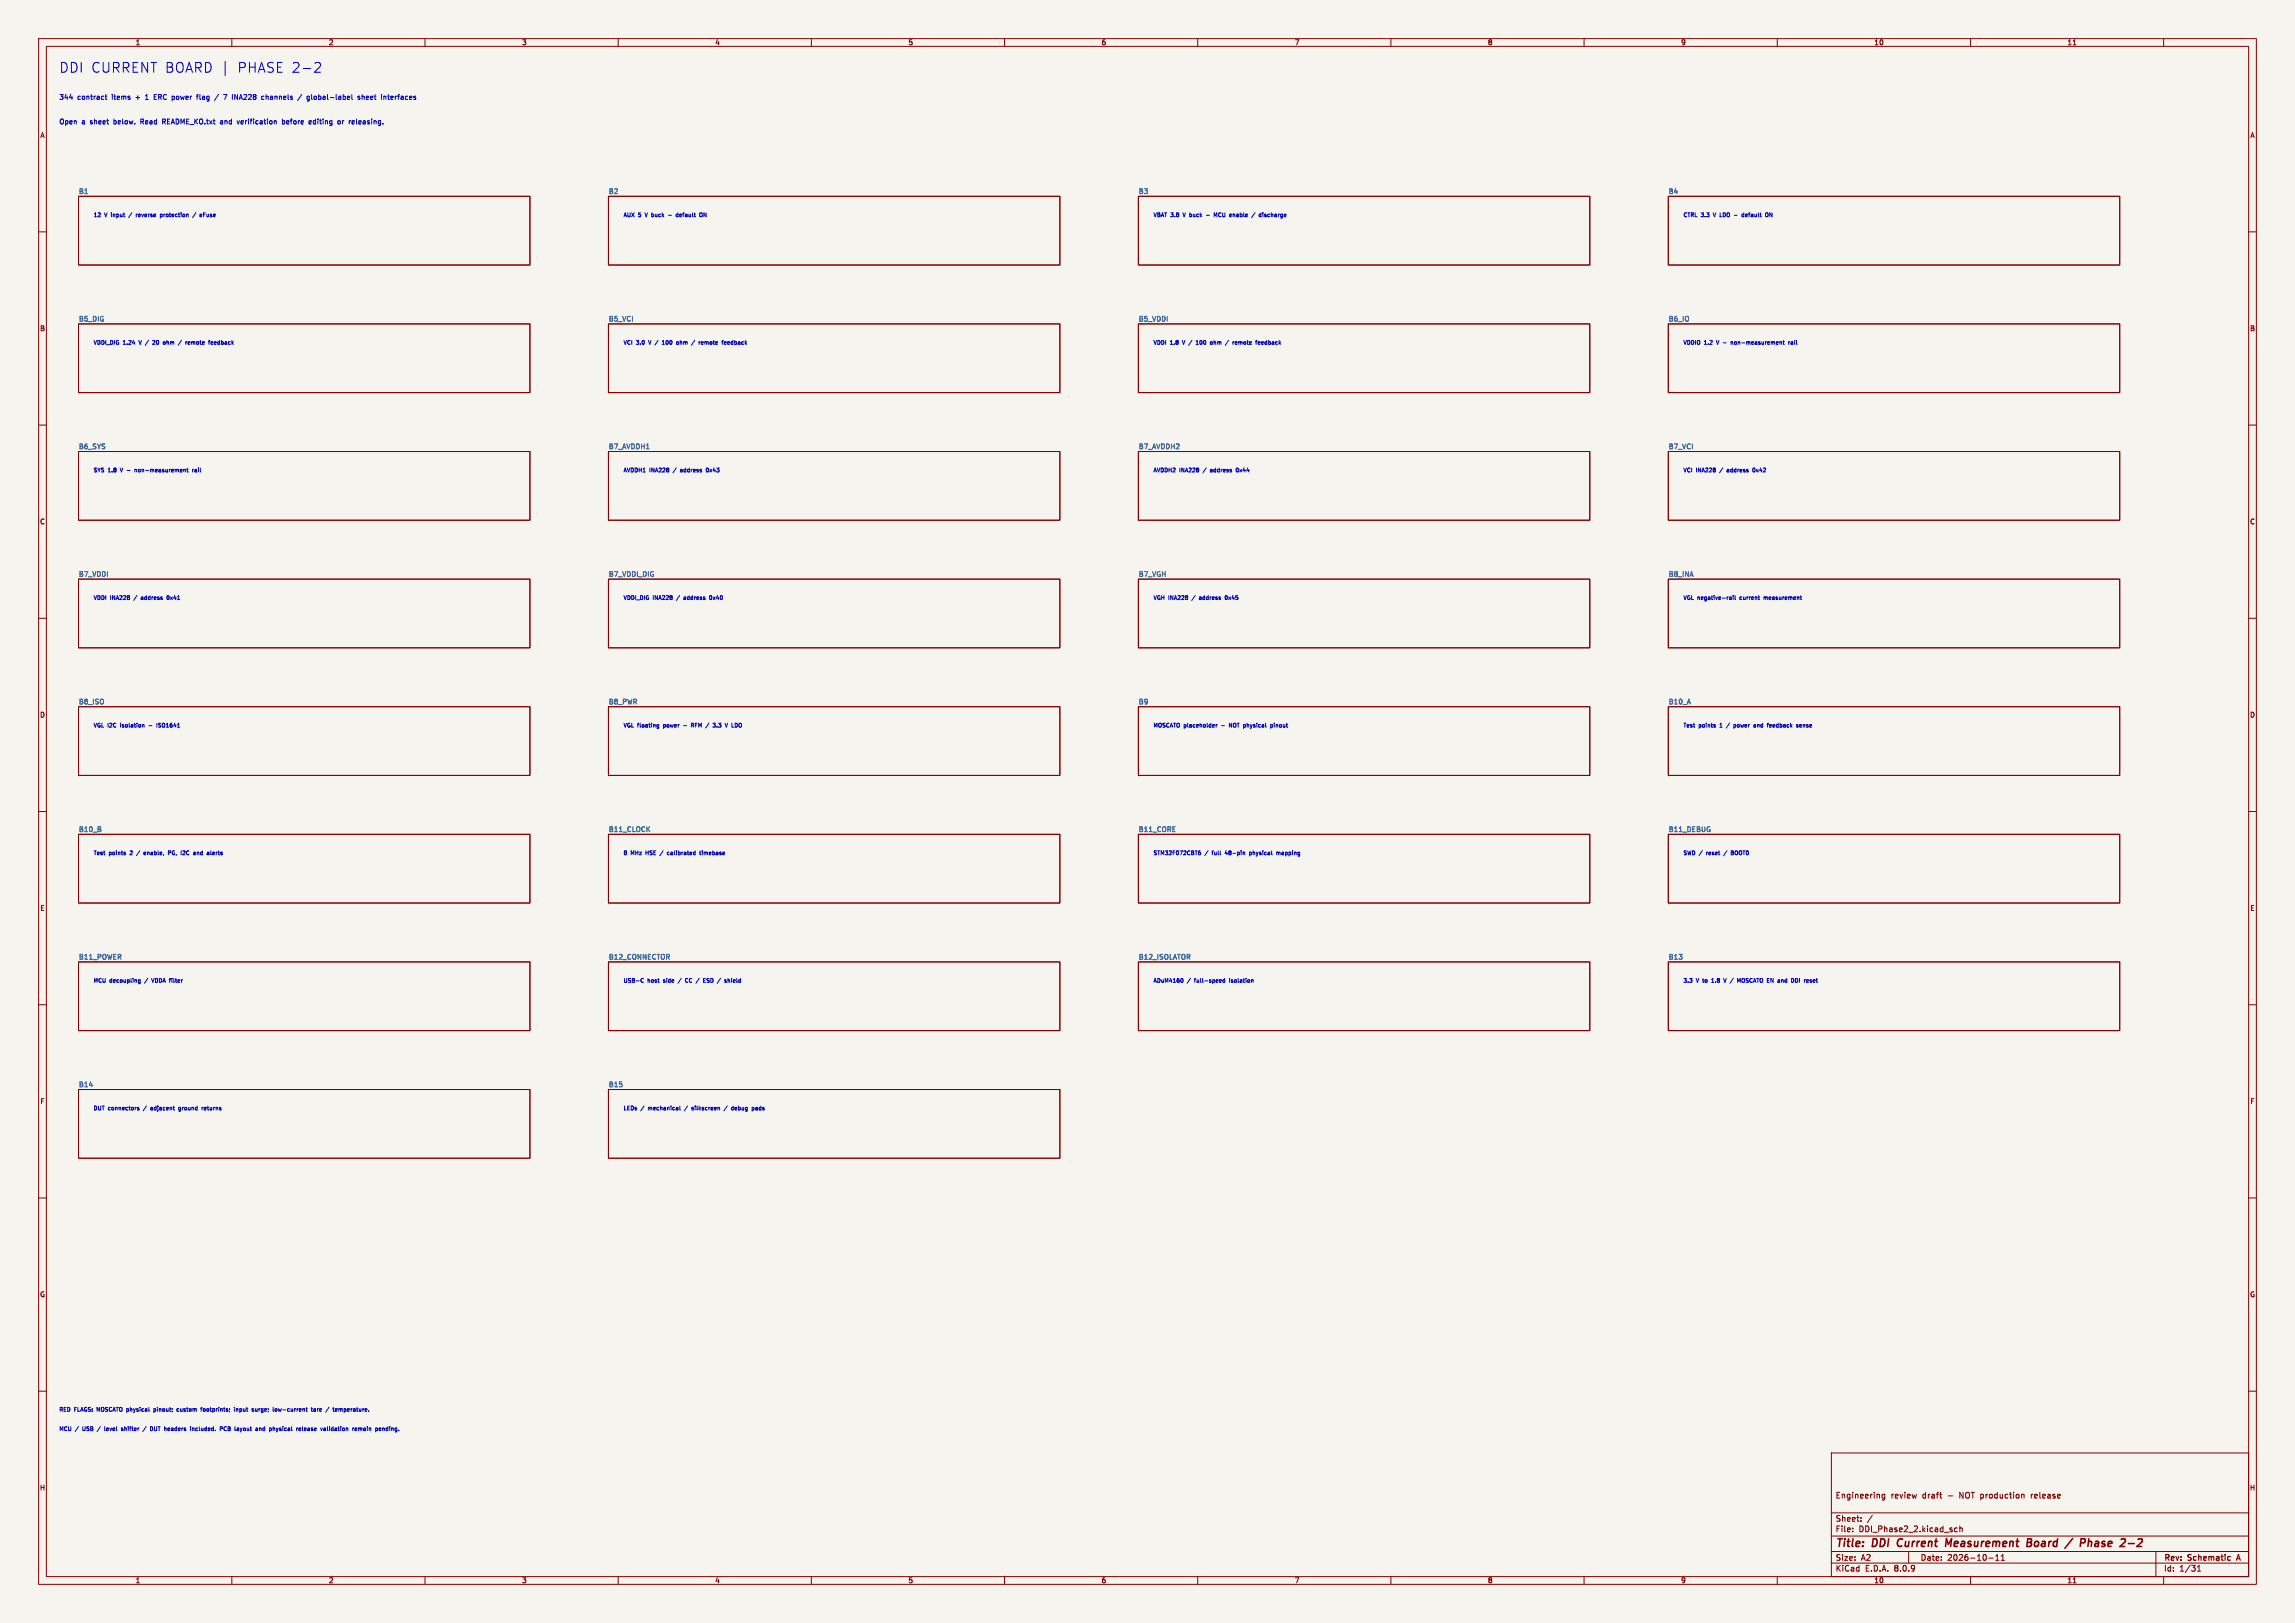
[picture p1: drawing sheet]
<svg xmlns="http://www.w3.org/2000/svg" width="594mm" height="420mm" viewBox="0 0 594 420" stroke-linecap="round" stroke-linejoin="round" font-family="sans-serif">
<defs><g id="words">
<g font-size="3.5" fill="#0000c2">
<text x="15.2" y="19">DDI CURRENT BOARD |</text>
<text x="61.1" y="19">PHASE 2-2</text>
</g>
<g font-size="2.8" fill="#840000">
<text x="475" y="400.9">Title:</text>
<text x="484.7" y="400.9">DDI</text>
<text x="491.9" y="400.9">Current</text>
<text x="505.2" y="400.9">Measurement</text>
<text x="527.1" y="400.9">Board</text>
<text x="538.1" y="400.9">/</text>
<text x="542.5" y="400.9">Phase</text>
<text x="553.7" y="400.9">2-2</text>
</g>
<g font-size="2.1" fill="#840000">
<text x="475" y="388">Engineering</text>
<text x="489.4" y="388">review</text>
<text x="497.6" y="388">draft</text>
<text x="504.3" y="388">-</text>
<text x="507.4" y="388">NOT production</text>
<text x="526.2" y="388">release</text>
<text x="475" y="394">Sheet:</text>
<text x="475" y="396.7">File:</text>
<text x="481.1" y="396.7">DDI_Phase2_2.kicad_sch</text>
<text x="475" y="406.9">KiCad</text>
<text x="475" y="404.1">Size:</text>
<text x="481.7" y="404.1">A2</text>
<text x="482.7" y="406.9">E.D.A.</text>
<text x="490.3" y="406.9">8.0.9</text>
<text x="497" y="404.1">Date:</text>
<text x="504" y="404.1">2026-10-11</text>
<text x="560" y="404.3">Rev:</text>
<text x="560" y="406.9">Id:</text>
<text x="564.1" y="406.9">1/31</text>
<text x="566.4" y="404.3">Schematic</text>
<text x="579.7" y="404.3">A</text>
</g>
<g font-size="1.8" fill="#840000">
<text x="35" y="11.9">1</text>
<text x="85" y="11.9">2</text>
<text x="135" y="11.9">3</text>
<text x="185" y="11.9">4</text>
<text x="235" y="11.9">5</text>
<text x="285" y="11.9">6</text>
<text x="335" y="11.9">7</text>
<text x="385" y="11.9">8</text>
<text x="435" y="11.9">9</text>
<text x="485" y="11.9">10</text>
<text x="535" y="11.9">11</text>
<text x="10.3" y="35.9">A</text>
<text x="582.3" y="35.9">A</text>
<text x="10.3" y="85.9">B</text>
<text x="582.3" y="85.9">B</text>
<text x="10.3" y="135.9">C</text>
<text x="582.3" y="135.9">C</text>
<text x="10.3" y="185.9">D</text>
<text x="582.3" y="185.9">D</text>
<text x="10.3" y="235.9">E</text>
<text x="582.3" y="235.9">E</text>
<text x="10.3" y="285.9">F</text>
<text x="582.3" y="285.9">F</text>
<text x="10.3" y="335.9">G</text>
<text x="582.3" y="335.9">G</text>
<text x="10.2" y="385.9">H</text>
<text x="582.2" y="385.9">H</text>
<text x="35" y="409.9">1</text>
<text x="85" y="409.9">2</text>
<text x="135" y="409.9">3</text>
<text x="185" y="409.9">4</text>
<text x="235" y="409.9">5</text>
<text x="285" y="409.9">6</text>
<text x="335" y="409.9">7</text>
<text x="385" y="409.9">8</text>
<text x="435" y="409.9">9</text>
<text x="485" y="409.9">10</text>
<text x="535" y="409.9">11</text>
</g>
<g font-size="1.8" fill="#0000c2">
<text x="15.2" y="26">344</text>
<text x="20" y="26">contract</text>
<text x="29.1" y="26">items</text>
<text x="35.4" y="26">+</text>
<text x="38.1" y="26">1</text>
<text x="40.5" y="26">ERC power</text>
<text x="52" y="26">flag</text>
<text x="59.4" y="26">7</text>
<text x="61.8" y="26">INA228</text>
<text x="69.6" y="26">channels</text>
<text x="79.2" y="26">/</text>
<text x="81.7" y="26">global-label</text>
<text x="95.1" y="26">sheet</text>
<text x="101.4" y="26">interfaces</text>
<text x="15.2" y="32.4">Open</text>
<text x="21.1" y="32.4">a</text>
<text x="23.4" y="32.4">sheet</text>
<text x="29.7" y="32.4">below.</text>
<text x="36.9" y="32.4">Read</text>
<text x="42.7" y="32.4">README_KO.txt</text>
<text x="57.9" y="32.4">and</text>
<text x="62.5" y="32.4">verification</text>
<text x="74.3" y="32.4">before</text>
<text x="81.5" y="32.4">editing</text>
<text x="89.1" y="32.4">or</text>
<text x="92.2" y="32.4">releasing.</text>
</g>
<g font-size="1.8" fill="#006464">
<text x="20.3" y="50.4">B1</text>
<text x="157.5" y="50.4">B2</text>
<text x="294.6" y="50.4">B3</text>
<text x="431.8" y="50.4">B4</text>
<text x="20.3" y="83.4">B5_DIG</text>
<text x="157.5" y="83.4">B5_VCI</text>
<text x="294.6" y="83.4">B5_VDDI</text>
<text x="431.8" y="83.4">B6_IO</text>
<text x="20.3" y="116.4">B6_SYS</text>
<text x="157.5" y="116.4">B7_AVDDH1</text>
<text x="294.6" y="116.4">B7_AVDDH2</text>
<text x="431.8" y="116.4">B7_VCI</text>
<text x="20.3" y="149.5">B7_VDDI</text>
<text x="157.5" y="149.5">B7_VDDI_DIG</text>
<text x="294.6" y="149.5">B7_VGH</text>
<text x="431.8" y="149.5">B8_INA</text>
<text x="20.3" y="182.5">B8_ISO</text>
<text x="157.5" y="182.5">B8_PWR</text>
<text x="294.6" y="182.5">B9</text>
<text x="431.8" y="182.5">B10_A</text>
<text x="20.3" y="215.5">B10_B</text>
<text x="157.5" y="215.5">B11_CLOCK</text>
<text x="294.6" y="215.5">B11_CORE</text>
<text x="431.8" y="215.5">B11_DEBUG</text>
<text x="20.3" y="248.5">B11_POWER</text>
<text x="157.5" y="248.5">B12_CONNECTOR</text>
<text x="294.6" y="248.5">B12_ISOLATOR</text>
<text x="431.8" y="248.5">B13</text>
<text x="20.3" y="281.5">B14</text>
<text x="157.5" y="281.5">B15</text>
</g>
<g font-size="1.4" fill="#0000c2">
<text x="24.1" y="56.4">12</text>
<text x="27.1" y="56.4">V input</text>
<text x="35.9" y="56.4">reverse</text>
<text x="42.4" y="56.4">protection</text>
<text x="51.2" y="56.4">/</text>
<text x="53.2" y="56.4">eFuse</text>
<text x="161.3" y="56.4">AUX</text>
<text x="165.2" y="56.4">5</text>
<text x="167.2" y="56.4">V buck</text>
<text x="176" y="56.4">default</text>
<text x="182.3" y="56.4">ON</text>
<text x="298.4" y="56.4">VBAT 3.8</text>
<text x="306.5" y="56.4">V buck</text>
<text x="315.2" y="56.4">MCU</text>
<text x="319.5" y="56.4">enable</text>
<text x="325.5" y="56.4">/</text>
<text x="327.6" y="56.4">discharge</text>
<text x="435.6" y="56.4">CTRL 3.3</text>
<text x="443.7" y="56.4">V LDO</text>
<text x="451.8" y="56.4">default</text>
<text x="458.2" y="56.4">ON</text>
<text x="24.1" y="89.4">VDDI_DIG</text>
<text x="31.8" y="89.4">1.24</text>
<text x="36.2" y="89.4">V /</text>
<text x="40.2" y="89.4">20</text>
<text x="43.2" y="89.4">ohm</text>
<text x="47.4" y="89.4">/</text>
<text x="49.5" y="89.4">remote</text>
<text x="55.8" y="89.4">feedback</text>
<text x="161.3" y="89.4">VCI</text>
<text x="164.7" y="89.4">3.0</text>
<text x="168.1" y="89.4">V /</text>
<text x="172.1" y="89.4">100</text>
<text x="176.1" y="89.4">ohm</text>
<text x="180.3" y="89.4">/</text>
<text x="182.4" y="89.4">remote</text>
<text x="188.6" y="89.4">feedback</text>
<text x="298.4" y="89.4">VDDI</text>
<text x="302.9" y="89.4">1.8</text>
<text x="306.3" y="89.4">V /</text>
<text x="310.3" y="89.4">100</text>
<text x="314.2" y="89.4">ohm</text>
<text x="318.5" y="89.4">/</text>
<text x="320.5" y="89.4">remote</text>
<text x="326.8" y="89.4">feedback</text>
<text x="435.6" y="89.4">VDDIO</text>
<text x="441.1" y="89.4">1.2</text>
<text x="444.5" y="89.4">V -</text>
<text x="448.7" y="89.4">non-measurement</text>
<text x="463.9" y="89.4">rail</text>
<text x="24.1" y="122.4">SYS</text>
<text x="28" y="122.4">1.8</text>
<text x="31.4" y="122.4">V -</text>
<text x="35.6" y="122.4">non-measurement</text>
<text x="50.8" y="122.4">rail</text>
<text x="161.3" y="122.4">AVDDH1</text>
<text x="168.1" y="122.4">INA228</text>
<text x="174.5" y="122.4">/</text>
<text x="176.6" y="122.4">address</text>
<text x="183.5" y="122.4">0x43</text>
<text x="298.4" y="122.4">AVDDH2</text>
<text x="305.3" y="122.4">INA228</text>
<text x="311.6" y="122.4">/</text>
<text x="313.7" y="122.4">address</text>
<text x="320.7" y="122.4">0x44</text>
<text x="435.6" y="122.4">VCI</text>
<text x="439" y="122.4">INA228</text>
<text x="445.4" y="122.4">/</text>
<text x="447.5" y="122.4">address</text>
<text x="454.4" y="122.4">0x42</text>
<text x="24.1" y="155.4">VDDI</text>
<text x="28.5" y="155.4">INA228</text>
<text x="34.9" y="155.4">/</text>
<text x="37" y="155.4">address</text>
<text x="43.9" y="155.4">0x41</text>
<text x="161.3" y="155.4">VDDI_DIG</text>
<text x="169" y="155.4">INA228</text>
<text x="175.3" y="155.4">/</text>
<text x="177.4" y="155.4">address</text>
<text x="184.4" y="155.4">0x40</text>
<text x="298.4" y="155.4">VGH INA228</text>
<text x="308.8" y="155.4">/</text>
<text x="310.9" y="155.4">address</text>
<text x="317.8" y="155.4">0x45</text>
<text x="435.6" y="155.4">VGL negative-rail</text>
<text x="450.5" y="155.4">current</text>
<text x="457" y="155.4">measurement</text>
<text x="24.1" y="188.4">VGL I2C</text>
<text x="31.4" y="188.4">isolation</text>
<text x="39" y="188.4">-</text>
<text x="41.3" y="188.4">ISO1641</text>
<text x="161.3" y="188.4">VGL floating</text>
<text x="171.9" y="188.4">power</text>
<text x="177.3" y="188.4">-</text>
<text x="179.6" y="188.4">RFM</text>
<text x="183.7" y="188.4">/</text>
<text x="185.8" y="188.4">3.3</text>
<text x="189.2" y="188.4">V LDO</text>
<text x="298.4" y="188.4">MOSCATO placeholder</text>
<text x="316.3" y="188.4">-</text>
<text x="318.6" y="188.4">NOT physical</text>
<text x="329.8" y="188.4">pinout</text>
<text x="435.6" y="188.4">Test</text>
<text x="439.7" y="188.4">points</text>
<text x="445.4" y="188.4">1</text>
<text x="449.4" y="188.4">power</text>
<text x="454.9" y="188.4">and</text>
<text x="458.7" y="188.4">feedback</text>
<text x="466.5" y="188.4">sense</text>
<text x="24.1" y="221.5">Test</text>
<text x="28.2" y="221.5">points</text>
<text x="33.9" y="221.5">2</text>
<text x="38" y="221.5">enable,</text>
<text x="44.5" y="221.5">PG,</text>
<text x="48.1" y="221.5">I2C</text>
<text x="51.5" y="221.5">and</text>
<text x="55.3" y="221.5">alerts</text>
<text x="161.3" y="221.5">8</text>
<text x="163.3" y="221.5">MHz</text>
<text x="167.4" y="221.5">HSE</text>
<text x="173.4" y="221.5">calibrated</text>
<text x="182.1" y="221.5">timebase</text>
<text x="298.4" y="221.5">STM32F072CBT6</text>
<text x="311.9" y="221.5">/</text>
<text x="314" y="221.5">full</text>
<text x="317.5" y="221.5">48-pin</text>
<text x="324.1" y="221.5">physical</text>
<text x="331.4" y="221.5">mapping</text>
<text x="435.6" y="221.5">SWD /</text>
<text x="441.9" y="221.5">reset</text>
<text x="448.8" y="221.5">BOOT0</text>
<text x="24.1" y="254.5">MCU</text>
<text x="28.4" y="254.5">decoupling</text>
<text x="37.7" y="254.5">/</text>
<text x="39.8" y="254.5">VDDA filter</text>
<text x="161.3" y="254.5">USB-C</text>
<text x="167.6" y="254.5">host</text>
<text x="171.9" y="254.5">side</text>
<text x="178.1" y="254.5">CC</text>
<text x="181.2" y="254.5">/</text>
<text x="183.3" y="254.5">ESD</text>
<text x="187.2" y="254.5">/</text>
<text x="189.3" y="254.5">shield</text>
<text x="298.4" y="254.5">ADuM4160</text>
<text x="307.3" y="254.5">/</text>
<text x="309.4" y="254.5">full-speed</text>
<text x="318.7" y="254.5">isolation</text>
<text x="435.6" y="254.5">3.3</text>
<text x="439.1" y="254.5">V to</text>
<text x="443.5" y="254.5">1.8</text>
<text x="446.9" y="254.5">V /</text>
<text x="450.9" y="254.5">MOSCATO EN</text>
<text x="461.9" y="254.5">and</text>
<text x="465.7" y="254.5">DDI</text>
<text x="469.2" y="254.5">reset</text>
<text x="24.1" y="287.5">DUT connectors</text>
<text x="37.4" y="287.5">/</text>
<text x="39.5" y="287.5">adjacent</text>
<text x="47" y="287.5">ground</text>
<text x="53.2" y="287.5">returns</text>
<text x="161.3" y="287.5">LEDs</text>
<text x="165.9" y="287.5">/</text>
<text x="168" y="287.5">mechanical</text>
<text x="179.8" y="287.5">silkscreen</text>
<text x="188.4" y="287.5">/</text>
<text x="190.5" y="287.5">debug</text>
<text x="196.1" y="287.5">pads</text>
<text x="15.2" y="365.5">RED</text>
<text x="19.2" y="365.5">FLAGS:</text>
<text x="25.3" y="365.5">MOSCATO physical</text>
<text x="40.5" y="365.5">pinout;</text>
<text x="46.7" y="365.5">custom</text>
<text x="53.2" y="365.5">footprints;</text>
<text x="62.1" y="365.5">input</text>
<text x="67" y="365.5">surge;</text>
<text x="72.6" y="365.5">low-current</text>
<text x="82.9" y="365.5">tare</text>
<text x="86.9" y="365.5">/</text>
<text x="89" y="365.5">temperature.</text>
<text x="15.2" y="370.5">MCU</text>
<text x="19.5" y="370.5">/</text>
<text x="21.6" y="370.5">USB</text>
<text x="27.8" y="370.5">level</text>
<text x="32.4" y="370.5">shifter</text>
<text x="38.3" y="370.5">/</text>
<text x="40.4" y="370.5">DUT headers</text>
<text x="51.2" y="370.5">included.</text>
<text x="59.2" y="370.5">PCB</text>
<text x="63.3" y="370.5">layout</text>
<text x="68.9" y="370.5">and</text>
<text x="72.7" y="370.5">physical</text>
<text x="80" y="370.5">release</text>
<text x="86.5" y="370.5">validation</text>
<text x="95" y="370.5">remain</text>
<text x="101.2" y="370.5">pending.</text>
</g>
</g></defs>
<path d="M0 0h594v420h-594z" fill="#f5f4ef" stroke="#f5f4ef" stroke-width=".26"/>
<g fill="none" stroke="#840000" stroke-width=".26">
<path d="M10 10h574v400h-574zM12 12h570v396h-570zM60 10v2M110 10v2M160 10v2M210 10v2M260 10v2M310 10v2M360 10v2M410 10v2M460 10v2M510 10v2"/>
<path d="M536.6 11.6h.7M560 10v2M20.3 50.8h116.9v17.8h-116.9zM157.5 50.8h116.8v17.8h-116.8zM294.6 50.8h116.9v17.8h-116.9zM431.8 50.8h116.8v17.8h-116.8zM10 60h2M582 60h2M20.3 83.8h116.9v17.8h-116.9zM157.5 83.8h116.8v17.8h-116.8zM294.6 83.8h116.9v17.8h-116.9zM431.8 83.8h116.8v17.8h-116.8z"/>
<path d="M10 110h2M20.3 116.8h116.9v17.8h-116.9zM157.5 116.8h116.8v17.8h-116.8zM294.6 116.8h116.9v17.8h-116.9zM431.8 116.8h116.8v17.8h-116.8zM582 110h2M20.3 149.9h116.9v17.7h-116.9zM157.5 149.9h116.8v17.7h-116.8zM294.6 149.9h116.9v17.7h-116.9zM431.8 149.9h116.8v17.7h-116.8zM10 160h2M582 160h2"/>
<path d="M20.3 182.9h116.9v17.8h-116.9zM157.5 182.9h116.8v17.8h-116.8zM294.6 182.9h116.9v17.8h-116.9zM431.8 182.9h116.8v17.8h-116.8zM10 210h2M20.3 215.9h116.9v17.8h-116.9zM157.5 215.9h116.8v17.8h-116.8zM294.6 215.9h116.9v17.8h-116.9zM431.8 215.9h116.8v17.8h-116.8zM582 210h2M20.3 248.9h116.9v17.8h-116.9zM157.5 248.9h116.8v17.8h-116.8z"/>
<path d="M294.6 248.9h116.9v17.8h-116.9zM431.8 248.9h116.8v17.8h-116.8zM10 260h2M582 260h2M20.3 281.9h116.9v17.8h-116.9zM157.5 281.9h116.8v17.8h-116.8zM10 310h2M582 310h2M10 360h2M474 376h108v32h-108zM582 360h2M474 397.5h108"/>
<path d="M474 391.5h108M479.5 396.2v.2M479.5 395.4v.2M481.7 393.5v.2M481.7 392.7v.2M484.6 392.1l-1.3 1.9M487.8 386.7v1.2l-.3 .3-.3-.1M487.8 386.7h-.4l-.3 .3 .1 .6h.6M502 386.7h.6M502.5 387.7h.1M506.6 395.4h-.4l-.3 .3 .1 .6h.6M507.2 395.5l.6-.1 .1 1"/>
<path d="M507.2 394.9v1.5M523.3 386.7h.5l.1 1M60 408v2M110 408v2M160 408v2M210 408v2M260 408v2M310 408v2M360 408v2M410 408v2M460 408v2M474 404.5h108"/>
<path d="M474 401.5h108M494 401.5v3M510 408v2M514.7 403.2h1.2M516.5 403.8h.9M516.5 402.7l.5-.4v1.5M518 403.8h.8M518 402.7l.4-.4v1.5M536.6 409.6h.7M558 401.5v6.5M560 408v2M568.7 406.6h.9"/>
<path d="M568.7 405.5l.5-.4v1.5"/>
</g>
<path d="M579 403.3h.7M579.3 402.3l-.5 1.5" fill="none" stroke="#840000" stroke-width=".3"/>
<path d="M491.4 398.5l-.3 .8 .3 .8M505.1 398.2l-.8 1.4-.5-1.4-.3 2M524.7 399.1h.7M524.8 398.2h.7l.3 .4-.4 .5 .3 .2 .1 .5-.4 .4h-.8zM536.5 398.1l-2.1 2.6M540.5 399.1l.4-.2 .4 .1v1.2M540.6 398.2l-.2 2M550.9 399.4h1.5" fill="none" stroke="#840000" stroke-width=".4"/>
<g fill="none" stroke="#0000c2" stroke-width=".26">
<path d="M81.5 16.4l.4-.2 .8 .1a.69 .69 0 0 1 .1 .9l-1.4 1.5h1.6M18 25.3h.8M27.2 24.9h.5M27.4 24.5v1l.3 .2M37.7 25.7h.7M37.8 24.8h-.1M39.9 25.1h.4M40.5 24.5h-.6v1.2h.6M42.1 31.5h.5M42.6 30.8h-.5v1.3M50.8 24.9h.5M51.3 24.5l-.3 .1v1.1"/>
<path d="M56.6 24.4l-1.1 1.6M57.4 31.2l-.3 .1M57.5 31.6l-.5 .2 .1 .2 .4 .1M57.9 24.5h.8l-.5 1.2M60.8 24.5l.7 1.2M61.4 31.2l.3 .9 .3-.9M68.2 24.9h.1M68.3 25.7h-.1M68.9 24.5v1.2M69.2 24.9l-.3 .1M71.3 31.2l.2 .2v.7M73.1 31.3l.4-.1 .2 .3-.1 .5h-.5"/>
<path d="M73.1 30.8v1.3M78.1 24.4l-1.1 1.6M80 31.7l.6-.2-.1-.2-.3-.1-.2 .2v.6h.5M80.7 24.5v1l.1 .2M87.5 31.4h.5v.6h-.5zM91.3 31.2l.4 .1v.2l-.6 .2M91.7 32l-.4 .1M93.1 24.9h-.3l-.2 .2 .5 .3v.3h-.5M93.7 25l.5-.1 .1 .8M93.7 24.5v1.2M100.3 24.9h.5M100.5 24.5v1l.3 .2"/>
<path d="M34.1 55l-.8 1.3M35.3 55.4v.7M35.6 55.4l-.3 .2M41.5 55.5l.3-.1 .2 .2-.1 .4h-.4M41.5 55.4v1M50.7 55l-.9 1.3M51.9 55.4l.3 .3-.4 .1M52.2 56l-.3 .1M52.7 55.6h.3M53.2 55.1h-.5v1M173 55.7h.8M175.5 55.5l-.3-.1-.2 .2 .1 .4h.4"/>
<path d="M175.5 55.1v1M181.2 55.1l.5 .1 .1 .6-.3 .3-.4-.2zM312.2 55.7h.8M315 55.1l-.4 .7-.3-.7v1M324.8 55l-.8 1.3M326.9 55.1v.1M326.9 55.4v.7M448.9 55.7h.7M451.3 55.5l-.3-.1-.1 .2 .1 .4h.3M451.3 55.1v1M457.1 55.1l.5 .1v.6l-.2 .3-.4-.2zM39.9 88.1l-.4 .1"/>
<path d="M40.1 88.5l-.6 .6h.6M42.2 88.9l.2 .2 .4-.2M42.2 88.6l.2-.2 .4 .2M47 88l-.9 1.4M48.3 88.4h.1M49.1 88.6l-.1-.2-.3 .2v.5h.4M49.1 88.7l-.4 .1M54.6 88.8l.5-.1-.1-.2-.4 .1 .1 .5h.3M171.4 89.1h.6M171.4 88.4l.3-.3v1M175.1 89l.1 .1M175.2 89.1h.3"/>
<path d="M175.6 89l-.1 .1M175.6 88.6l-.4-.1-.1 .5M175.6 88.9v.1M179.8 88l-.8 1.4M181.1 88.4h.1M182 88.6l-.1-.2-.4 .2 .1 .5h.4M182 88.7l-.5 .1M187.5 88.8l.5-.1-.1-.2-.4 .1v.5h.4M309.6 89.1h.6M309.6 88.4l.3-.3v1M313.8 88.6l-.2-.2-.3 .2 .1 .5 .4-.2M318 88l-.9 1.4"/>
<path d="M319.3 88.4h.1M320.2 88.6l-.2-.2-.3 .2v.5h.4M320.2 88.7l-.5 .1M325.6 88.8l.5-.1v-.2l-.5 .1 .1 .5h.4M448 88.4v.7M448.3 88.4l-.3 .1M460.7 88.5h.4v.6M460.7 88.4v.7M461.4 88.4h.4M461.6 88.1v.9l.2 .1M462.9 88.4v.7M463.2 88.4l-.3 .2"/>
<path d="M34.9 121.5v.6M35.2 121.5l-.3 .1M47.5 121.6l.4-.1 .1 .6M47.5 121.5v.6M48.3 121.5h.4M48.5 121.1v.9l.2 .1M49.8 121.5v.6M50.1 121.5l-.3 .1M176.1 121.8v.3M183.1 121.1a.54 .54 0 0 0-.3 .5 .54 .54 0 0 0 .3 .5M313.3 121.8v.3M320.3 121.1a.54 .54 0 0 0-.4 .5 .54 .54 0 0 0 .4 .5"/>
<path d="M447 121.8v.3M453.8 121.2a.55 .55 0 0 0 .2 .9M453.8 121.2h.1M454 121.1l-.2 .1M36.6 154.8v.3M43.5 154.1a.54 .54 0 0 0-.3 .5 .54 .54 0 0 0 .3 .6M177 154.8v.3M184 154.1a.54 .54 0 0 0-.4 .5 .54 .54 0 0 0 .4 .6M310.5 154.8v.3M317.4 154.1a.54 .54 0 0 0-.3 .5 .54 .54 0 0 0 .3 .6M447.7 154.5h.3l.1 .7M448.1 154.7l-.5 .2 .2 .3 .3-.1"/>
<path d="M448.6 154.1v.1M448.6 154.5v.7M449.1 154.1l.1 1.1M455.1 154.5h.3M455.4 155.2h.1M456.6 154.5v.7M456.6 154.5v.1M465.9 154.5h.4M466.1 155l.2 .2M36.9 187.5h.3l.1 .7M40.6 187.2v1M170 187.7l.2-.2h.3v.8l-.4 .2"/>
<path d="M170 188l.2 .2 .3-.1M179 187.7h.3M179.2 187.7l.3 .5M179.3 187.2h-.3v1M183.5 187.1l-.9 1.3M184.5 187.2h.6l-.3 .3 .3 .1v.5h-.5M188.3 187.2l-.3 1M314.2 187.5l.1 .2-.5 .1M314.3 188.1l-.1 .1M314.8 187.5v.7M315 187.5l-.2 .2M318.2 188.2v-1l.6 1"/>
<path d="M328.9 188.1h.4M329.3 188.1v-.5l-.4-.1v1M329.3 188.1h.1M443.8 187.8l.2 .2-.2 .2M443.8 187.5h.1M447.7 187.1l-.9 1.3M448.8 188.1l.3 .1M449.1 187.5h-.3v1M453.9 187.5h.4l.1 .7M454.4 187.7l-.5 .2 .1 .3 .4-.1M457.3 187.5h.4M457.6 187.2h.1"/>
<path d="M458.4 187.5l-.4 .1 .1 .5 .3 .1M458.5 187.7l-.5 .1M465.4 187.5l-.4 .1 .4 .3v.2h-.4M466.1 187.5l-.3 .1 .1 .5 .2 .1M466.3 187.7l-.5 .1M32.4 220.9l.1 .1-.1 .2M32.4 220.5l.1 .1M36.2 220.1l-.9 1.3M37.6 220.5l-.4 .2 .1 .4 .3 .1M37.7 220.8l-.5 .1M44.2 220.4l-.6-.2v1M44.2 220.5l-.6 .2"/>
<path d="M47.7 220.2l-.4 .1M47.8 220.6l-.5 .6h.6M51 220.5v.7M51.1 220.6h-.1M51.2 220.5l-.1 .1M54.6 220.2l.1 1M171.6 220.1l-.8 1.3M173.1 220.5l-.4 .2 .1 .4 .3 .1M181 220.5h.4M181.2 220.2v.8l.2 .2M310.3 220.6h.2l.2 .2-.1 .3h-.3M310.6 220.2l-.4 .2"/>
<path d="M317.3 220.1l-.2 .8h.6M321.9 220.5l.3 .2v.5M323.4 221.1l.3 .1M323.4 220.5v1M323.7 220.5l-.3 .1M330.4 220.5v.7M330.5 220.6l.4 .1M330.5 220.6h-.1M330.9 220.7v.5M331 220.5l-.1 .2M447 220.1l-.9 1.3M448.1 220.7h.3"/>
<path d="M448.4 220.2h-.3v1h.4M36.3 253.6l-.3-.1-.2 .2 .1 .5h.4M36.3 253.5v.9l-.5 .1M39.2 253.2l.4 1M166.1 253.2l.4 .1M166.5 254.1l-.4 .1M176.3 253.1l-.8 1.4M177.7 253.2a.55 .55 0 0 0-.3 .5 .55 .55 0 0 0 .3 .5M181 253.1l-.9 1.4M182.1 254.2h.5M182.1 253.2h.5M182.1 253.7h.3"/>
<path d="M188.4 253.6l.5 .1M188.4 253.2v1M306 253.2a.64 .64 0 0 1 0 1M315.8 253.5l.3 .3-.5 .1M316.1 254.2h-.3M317 253.6l-.3-.1-.2 .2 .1 .5h.4M317 253.2v1M318.2 253.2v.1M318.2 253.5v.7M324.2 253.5l.1 .7M443 254.2h.6M443.2 253.3l-.2 .2"/>
<path d="M446.1 253.2l.4 1 .3-1M449.7 253.2l.4 .7 .3-.7v1M461.2 253.6h.3M465.3 253.6l-.2-.4h-.4v1h.4l.2-.4M468.5 254.2h.4M468.5 253.7l.4 .2M468.9 253.6l-.4 .1M35.9 286.6l-.3 .1 .3 .2v.3h-.3M39 286.9v.3M46.3 287.5l.2 .1M46.6 286.6l-.4 .1 .1 .4 .3 .1M52.3 286.6v.6"/>
<path d="M52.6 286.6l-.3 .1M176 286.2l.1 1M178 286.2l-.9 1.3M179 287.2h.3M179.3 286.6l-.3 .1 .3 .2M188.2 286.2l-.8 1.3M189.4 287.1l.4 .1M189.8 286.6l-.4 .1M189.8 286.2v1M194.8 286.6l.3 .1v.4M195.1 287.2h-.3M195.1 287.1v.1"/>
<path d="M195.9 286.6h-.3M195.9 286.8l-.4 .2 .1 .2h.3M26 369.1l-.9 1.4M27.1 369.2l.1 1M31.8 369.6l-.4 .1 .4 .2v.3h-.4M37.8 369.1l-.8 1.4M39.2 369.2a.55 .55 0 0 1 .3 .5 .55 .55 0 0 1-.3 .5M39.8 365.2h.3M40 369.2v.9M40.1 364.5h-.3v1.1M46.3 364.6l-.3-.1-.2 .2 .1 .5h.4M49.8 369.6h.4v.6"/>
<path d="M50.7 369.6v.4l.2 .2M50.8 369.6h-.1M50.9 369.5l-.1 .1M51.9 364.5h.4M52.3 364.2l-.2 .1v.9M52.6 365.1l.1 .1M52.7 365.2h.1M52.8 364.5l-.2 .2v.4M57 369.2l.6 .2-.1 .3h-.5M58.6 369.3a.45 .45 0 0 0-.6 .4 .45 .45 0 0 0 .6 .4M60.7 364.2v.1M60.7 364.5v.7"/>
<path d="M61.2 364.6h.3l.1 .6M61.2 364.5v.7M62.7 369.5l-.3 .7M65.6 364.9v.3M66.1 364.5v.7l.4-.1M67.4 369.5l.2 .7M68.5 369.6l-.3-.1-.2 .2 .1 .5h.4M70.7 364.2v.9M71.2 364.6h.5v.5M71.2 365.1l.1 .1M71.3 365.2h.3M71.5 369.5l.3 .7"/>
<path d="M71.7 365.1l-.1 .1M71.8 370.2l-.1 .3M72 369.5l-.2 .7M72 364.5l.2 .7M78.3 369.2l.1 1M78.8 369.9l.5-.1-.1-.2-.4 .1v.5h.4M80.5 364.5h.4M80.7 364.2v.9l.2 .1M81.2 364.6h.4l.1 .6M81.7 364.8l-.5 .2 .1 .2h.4M82.2 364.5v.7M82.4 364.5l-.2 .2"/>
<path d="M85.3 369.2h.1M85.3 369.5v.7M85.8 369.6v.5l.3 .1M85.8 369.6h.1M86.1 364.5h.4M86.1 369.5l-.3 .1M86.3 364.2l.1 1M87.8 364.6l.4 .1M88.2 364.7v.5M88.5 364.6l-.3 .1M92.8 369.6l.4 .1M93.2 369.7l.4-.1 .1 .6"/>
<path d="M93.2 369.7v.5M94.2 369.6l.4 .1v.5h-.4v-.3l.4-.1M100.4 369.2v1h-.4v-.6h.4"/>
</g>
<use href="#words"/>
</svg>
